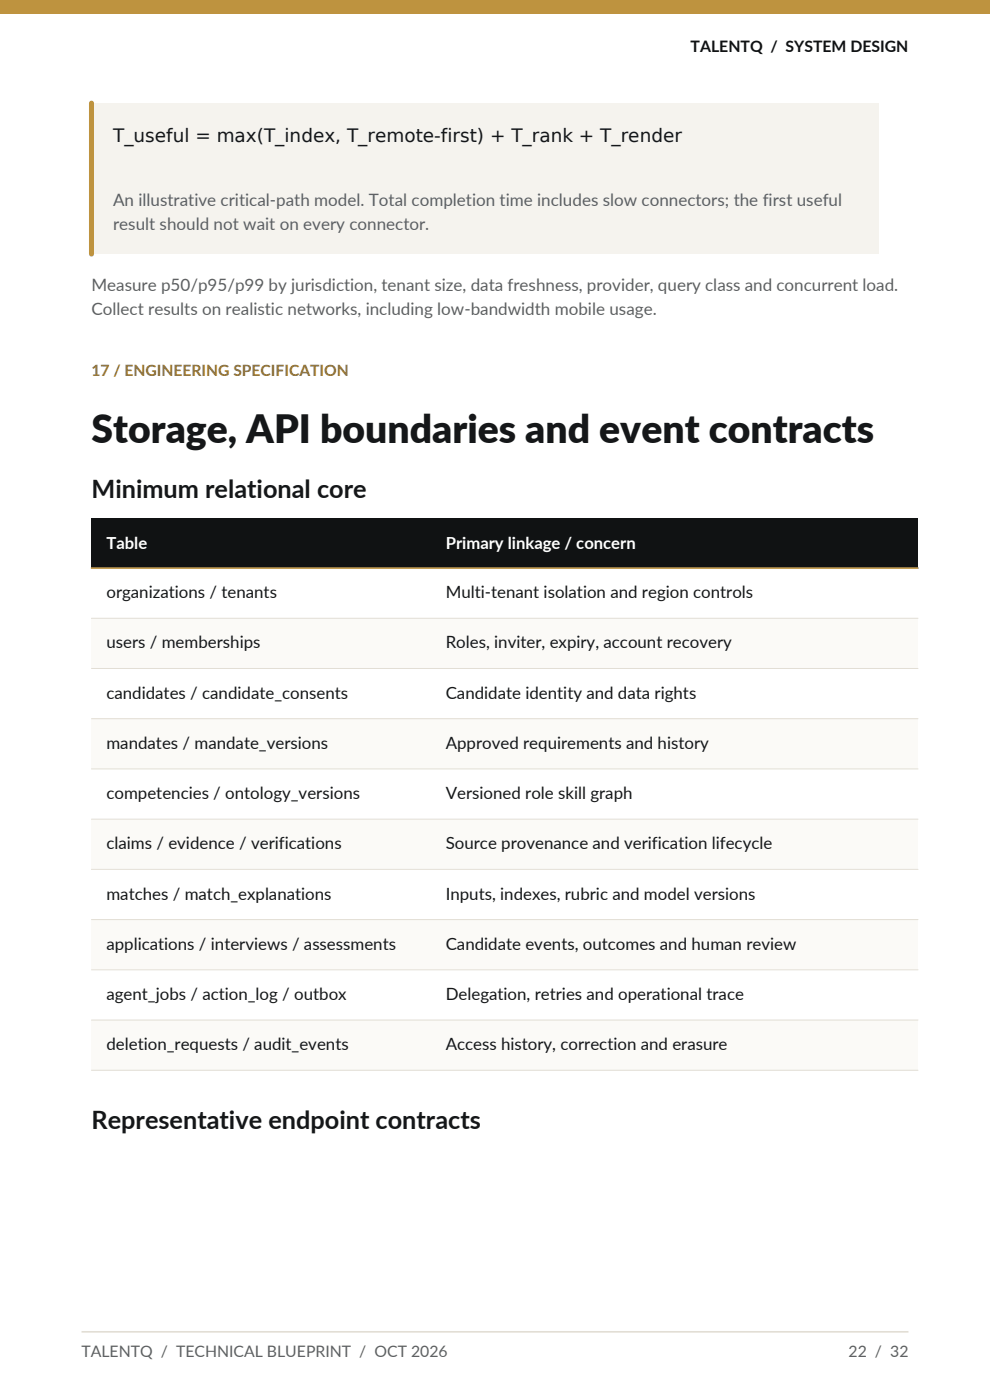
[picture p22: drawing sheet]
<svg xmlns="http://www.w3.org/2000/svg" width="210mm" height="297mm" viewBox="0 0 210 297" stroke-linecap="round" stroke-linejoin="round" font-family="sans-serif">
<defs><g id="words">
<text font-size="8.3" fill="#151719" x="19.4" y="94">Storage, API boundaries and event contracts</text>
<g font-size="5.4" fill="#151719">
<text x="19.4" y="105.6">Minimum relational core</text>
<text x="19.4" y="239.5">Representative endpoint contracts</text>
</g>
<text font-size="3.9" fill="#151719" x="24" y="30">T_useful = max(T_index, T_remote-first) + T_rank + T_render</text>
<g font-size="3.6" fill="#5b6064">
<text x="24" y="43.7">An illustrative critical-path model. Total completion time includes slow connectors; the first useful</text>
<text x="24" y="48.8">result should not wait on every connector.</text>
<text x="19.4" y="61.8">Measure p50/p95/p99 by jurisdiction, tenant size, data freshness, provider, query class and concurrent load.</text>
<text x="19.4" y="66.9">Collect results on realistic networks, including low-bandwidth mobile usage.</text>
</g>
<g font-size="3.6" fill="#151719">
<text x="22.6" y="126.9">organizations / tenants</text>
<text x="94.5" y="126.9">Multi-tenant isolation and region controls</text>
<text x="22.6" y="137.6">users / memberships</text>
<text x="94.5" y="137.6">Roles, inviter, expiry, account recovery</text>
<text x="22.6" y="148.2">candidates / candidate_consents</text>
<text x="94.5" y="148.2">Candidate identity and data rights</text>
<text x="22.6" y="158.9">mandates / mandate_versions</text>
<text x="94.5" y="158.9">Approved requirements and history</text>
<text x="22.6" y="169.5">competencies / ontology_versions</text>
<text x="94.5" y="169.5">Versioned role skill graph</text>
<text x="22.6" y="180.2">claims / evidence / verifications</text>
<text x="94.5" y="180.2">Source provenance and verification lifecycle</text>
<text x="22.6" y="190.8">matches / match_explanations</text>
<text x="94.5" y="190.8">Inputs, indexes, rubric and model versions</text>
<text x="22.6" y="201.5">applications / interviews / assessments</text>
<text x="94.5" y="201.5">Candidate events, outcomes and human review</text>
<text x="22.6" y="212.1">agent_jobs / action_log / outbox</text>
<text x="94.5" y="212.1">Delegation, retries and operational trace</text>
<text x="22.6" y="222.8">deletion_requests / audit_events</text>
<text x="94.5" y="222.8">Access history, correction and erasure</text>
</g>
<g font-size="3.5" fill="#fff">
<text x="22.6" y="116.4">Table</text>
<text x="94.5" y="116.4">Primary linkage / concern</text>
</g>
<text font-size="3.4" fill="#101213" x="146.5" y="10.9">TALENTQ / SYSTEM DESIGN</text>
<g font-size="3.4" fill="#5b6064">
<text x="17.3" y="287.8">TALENTQ / TECHNICAL BLUEPRINT / OCT 2026</text>
<text x="180" y="287.8">22 / 32</text>
</g>
<text font-size="3.3" fill="#916b22" x="19.4" y="79.9">17 / ENGINEERING SPECIFICATION</text>
</g></defs>
<path d="M0 0h210v2.8h-210z" fill-rule="evenodd" fill="#be933f"/>
<path d="M19.4 21.9h167v32h-167z" fill-rule="evenodd" fill="#f5f3ee"/>
<path d="M19.4 21.9v32" fill="none" stroke="#be933f" stroke-width="1.1"/>
<path d="M19.4 110.1h175.3v10.4h-175.3z" fill-rule="evenodd" fill="#101213"/>
<path d="M19.4 120.5h175.3v10.7h-175.3z" fill-rule="evenodd" fill="#fff"/>
<path d="M19.4 131.2h175.3v10.6h-175.3z" fill-rule="evenodd" fill="#fbfaf7"/>
<path d="M19.4 141.8h175.3v10.7h-175.3z" fill-rule="evenodd" fill="#fff"/>
<path d="M19.4 152.5h175.3v10.6h-175.3z" fill-rule="evenodd" fill="#fbfaf7"/>
<path d="M19.4 163.1h175.3v10.7h-175.3z" fill-rule="evenodd" fill="#fff"/>
<path d="M19.4 173.8h175.3v10.6h-175.3z" fill-rule="evenodd" fill="#fbfaf7"/>
<path d="M19.4 184.4h175.3v10.7h-175.3z" fill-rule="evenodd" fill="#fff"/>
<path d="M19.4 195.1h175.3v10.6h-175.3z" fill-rule="evenodd" fill="#fbfaf7"/>
<path d="M19.4 205.7h175.3v10.7h-175.3z" fill-rule="evenodd" fill="#fff"/>
<path d="M19.4 216.4h175.3v10.6h-175.3z" fill-rule="evenodd" fill="#fbfaf7"/>
<path d="M19.4 120.5h175.3" fill="none" stroke="#be933f" stroke-width=".35"/>
<path d="M19.4 131.2h175.3M19.4 141.8h175.3M19.4 152.5h175.3M19.4 163.1h175.3M19.4 173.8h175.3M19.4 184.4h175.3M19.4 195.1h175.3M19.4 205.7h175.3M19.4 216.4h175.3M19.4 227h175.3" fill="none" stroke="#e2ded5" stroke-width=".21"/>
<path d="M17.3 282.5h175.4" fill="none" stroke="#e2ded5" stroke-width=".35"/>
<use href="#words"/>
</svg>
